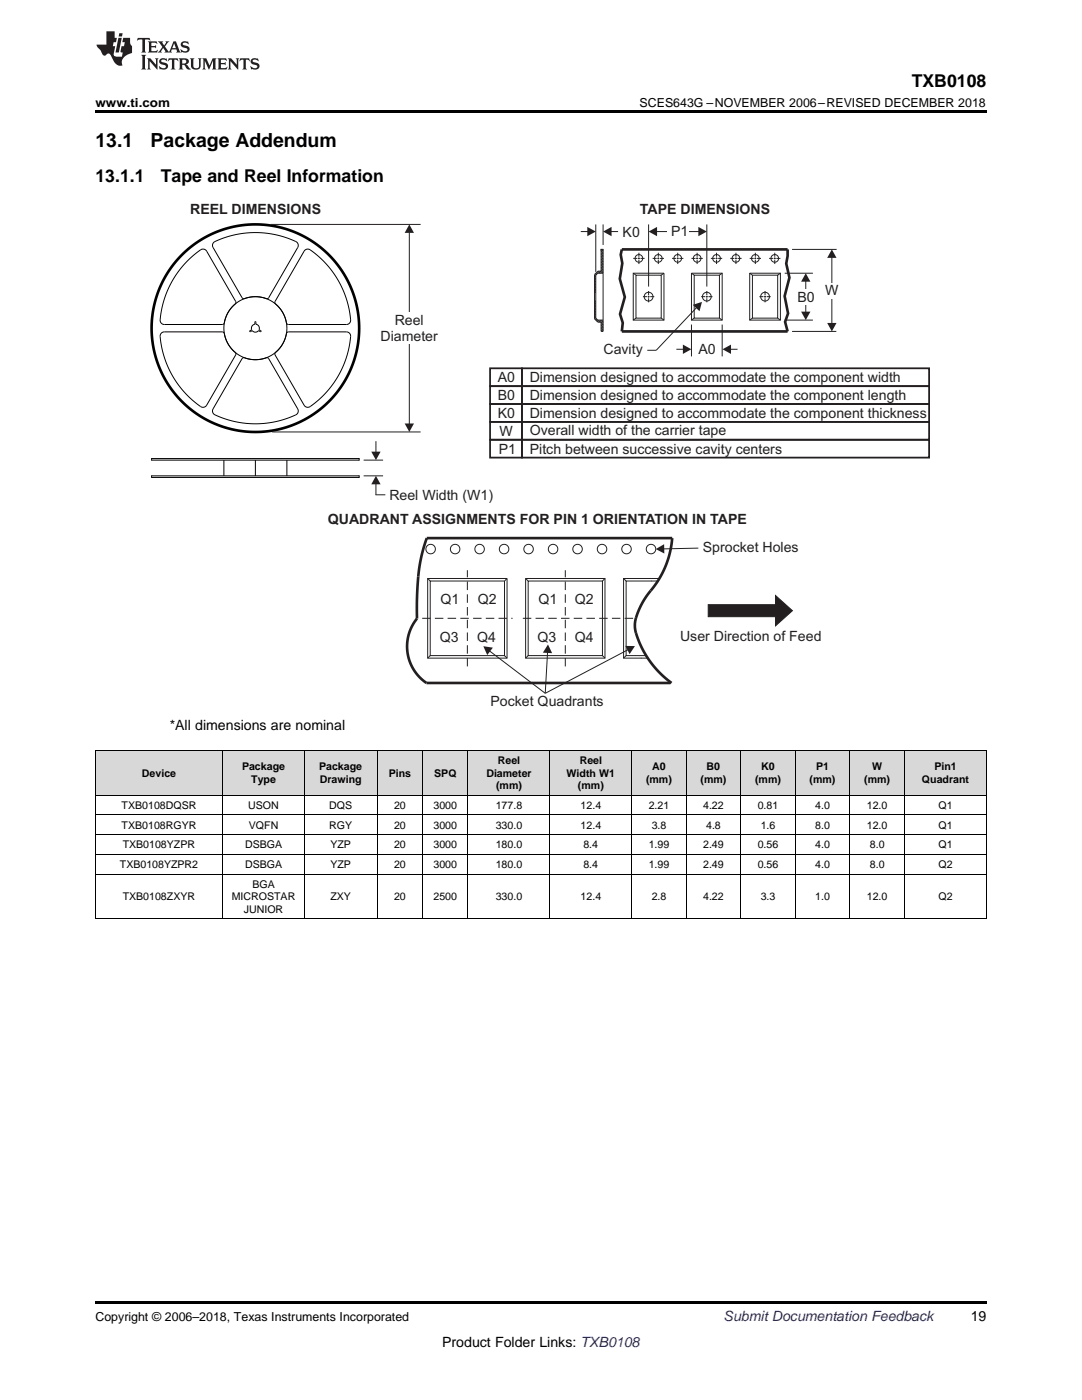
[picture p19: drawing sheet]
<svg xmlns="http://www.w3.org/2000/svg" width="216mm" height="279mm" viewBox="0 0 216 279" stroke-linecap="round" stroke-linejoin="round" font-family="sans-serif">
<defs><g id="words">
<g font-size="3.9">
<text x="19" y="29.3">13.1</text>
<text x="30.1" y="29.3">Package Addendum</text>
</g>
<g font-size="3.5">
<text x="181.9" y="17.3">TXB0108</text>
<text x="19" y="36.3">13.1.1</text>
<text x="32.1" y="36.3">Tape and Reel Information</text>
</g>
<g font-size="2.8" fill="#231f20">
<text x="38" y="42.8">REEL DIMENSIONS</text>
<text x="124.2" y="47.2">K0</text>
<text x="127.7" y="42.8">TAPE DIMENSIONS</text>
<text x="133.9" y="47.2">P1</text>
<text x="164.7" y="59">W</text>
<text x="78.8" y="64.9">Reel</text>
<text x="159.1" y="60.2">B0</text>
<text x="75.9" y="68.1">Diameter</text>
<text x="120.4" y="70.6">Cavity</text>
<text x="139.4" y="70.7">A0</text>
<text x="99.3" y="76.3">A0</text>
<text x="105.7" y="76.3">Dimension designed to accommodate the component width</text>
<text x="99.3" y="79.8">B0</text>
<text x="99.3" y="83.4">K0</text>
<text x="105.7" y="79.8">Dimension designed to accommodate the component length</text>
<text x="105.7" y="83.4">Dimension designed to accommodate the component thickness</text>
<text x="99.7" y="87">W</text>
<text x="105.7" y="86.9">Overall width of the carrier tape</text>
<text x="99.5" y="90.6">P1</text>
<text x="105.7" y="90.5">Pitch between successive cavity centers</text>
<text x="77.7" y="99.7">Reel Width (W1)</text>
<text x="65.4" y="104.5">QUADRANT ASSIGNMENTS FOR PIN 1 ORIENTATION IN TAPE</text>
<text x="140.2" y="110.2">Sprocket Holes</text>
<text x="87.9" y="120.6">Q1</text>
<text x="95.4" y="120.6">Q2</text>
<text x="107.5" y="120.6">Q1</text>
<text x="114.7" y="120.6">Q2</text>
<text x="87.7" y="128.1">Q3</text>
<text x="95.2" y="128.1">Q4</text>
<text x="107.3" y="128.1">Q3</text>
<text x="114.7" y="128.1">Q4</text>
<text x="135.7" y="127.9">User Direction of Feed</text>
<text x="97.9" y="140.9">Pocket Quadrants</text>
</g>
<g font-size="2.8">
<text x="33.9" y="145.6">*All dimensions are nominal</text>
<text x="193.7" y="263.6">19</text>
<text x="88.2" y="268.9">Product Folder Links: TXB0108</text>
</g>
<text font-size="2.8" fill="#0000c8" x="144.4" y="263.6">Submit Documentation Feedback</text>
<g font-size="2.5">
<text x="19" y="21.4">www.ti.com</text>
<text x="127.6" y="21.4">SCES643G –NOVEMBER 2006–REVISED DECEMBER 2018</text>
<text x="19" y="263.6">Copyright © 2006–2018, Texas Instruments Incorporated</text>
</g>
<g font-size="2.1">
<text x="28.3" y="155">Device</text>
<text x="48.3" y="153.7">Package</text>
<text x="63.7" y="153.7">Package</text>
<text x="77.6" y="155">Pins</text>
<text x="86.6" y="155">SPQ</text>
<text x="97" y="155">Diameter</text>
<text x="99.3" y="152.5">Reel</text>
<text x="113.1" y="155">Width W1</text>
<text x="115.7" y="152.5">Reel</text>
<text x="130.1" y="153.7">A0</text>
<text x="141" y="153.7">B0</text>
<text x="151.9" y="153.7">K0</text>
<text x="162.8" y="153.7">P1</text>
<text x="174" y="153.7">W</text>
<text x="186.4" y="153.7">Pin1</text>
<text x="24.3" y="161.4">TXB0108DQSR</text>
<text x="49.5" y="161.4">USON</text>
<text x="50.1" y="156.2">Type</text>
<text x="63.8" y="156.2">Drawing</text>
<text x="65.7" y="161.4">DQS</text>
<text x="78.6" y="161.4">20</text>
<text x="86.5" y="161.4">3000</text>
<text x="98.9" y="161.4">177.8</text>
<text x="99" y="157.4">(mm)</text>
<text x="115.3" y="157.4">(mm)</text>
<text x="115.9" y="161.4">12.4</text>
<text x="128.9" y="156.2">(mm)</text>
<text x="129.4" y="161.4">2.21</text>
<text x="139.8" y="156.2">(mm)</text>
<text x="140.3" y="161.4">4.22</text>
<text x="150.7" y="156.2">(mm)</text>
<text x="151.2" y="161.4">0.81</text>
<text x="161.5" y="156.2">(mm)</text>
<text x="162.7" y="161.4">4.0</text>
<text x="172.4" y="156.2">(mm)</text>
<text x="173" y="161.4">12.0</text>
<text x="184" y="156.2">Quadrant</text>
<text x="187.3" y="161.4">Q1</text>
<text x="24.3" y="165.3">TXB0108RGYR</text>
<text x="49.7" y="165.3">VQFN</text>
<text x="65.7" y="165.3">RGY</text>
<text x="78.6" y="165.3">20</text>
<text x="86.5" y="165.3">3000</text>
<text x="98.9" y="165.3">330.0</text>
<text x="115.9" y="165.3">12.4</text>
<text x="130" y="165.3">3.8</text>
<text x="140.9" y="165.3">4.8</text>
<text x="151.8" y="165.3">1.6</text>
<text x="162.7" y="165.3">8.0</text>
<text x="173" y="165.3">12.0</text>
<text x="187.3" y="165.3">Q1</text>
<text x="23.9" y="173.2">TXB0108YZPR2</text>
<text x="24.5" y="169.3">TXB0108YZPR</text>
<text x="48.9" y="169.3">DSBGA</text>
<text x="48.9" y="173.2">DSBGA</text>
<text x="65.9" y="169.3">YZP</text>
<text x="65.9" y="173.2">YZP</text>
<text x="78.6" y="169.3">20</text>
<text x="78.6" y="173.2">20</text>
<text x="86.5" y="169.3">3000</text>
<text x="86.5" y="173.2">3000</text>
<text x="98.9" y="169.3">180.0</text>
<text x="98.9" y="173.2">180.0</text>
<text x="116.4" y="169.3">8.4</text>
<text x="116.4" y="173.2">8.4</text>
<text x="129.4" y="169.3">1.99</text>
<text x="129.4" y="173.2">1.99</text>
<text x="140.3" y="169.3">2.49</text>
<text x="140.3" y="173.2">2.49</text>
<text x="151.2" y="169.3">0.56</text>
<text x="151.2" y="173.2">0.56</text>
<text x="162.7" y="169.3">4.0</text>
<text x="162.7" y="173.2">4.0</text>
<text x="173.6" y="169.3">8.0</text>
<text x="173.6" y="173.2">8.0</text>
<text x="187.3" y="169.3">Q1</text>
<text x="187.3" y="173.2">Q2</text>
<text x="24.5" y="179.7">TXB0108ZXYR</text>
<text x="46.2" y="179.7">MICROSTAR</text>
<text x="50.4" y="177.2">BGA</text>
<text x="65.9" y="179.7">ZXY</text>
<text x="78.6" y="179.7">20</text>
<text x="86.5" y="179.7">2500</text>
<text x="98.9" y="179.7">330.0</text>
<text x="115.9" y="179.7">12.4</text>
<text x="130" y="179.7">2.8</text>
<text x="140.3" y="179.7">4.22</text>
<text x="151.8" y="179.7">3.3</text>
<text x="162.7" y="179.7">1.0</text>
<text x="173" y="179.7">12.0</text>
<text x="187.3" y="179.7">Q2</text>
<text x="48.6" y="182.1">JUNIOR</text>
</g>
</g></defs>
<g fill="#d8d8d8">
<path d="M19 149.8h25.4v8.9h-25.4z"/>
<path d="M44.4 149.8h16.3v8.9h-16.3z"/>
<path d="M60.7 149.8h14.6v8.9h-14.6z"/>
<path d="M75.3 149.8h9v8.9h-9z"/>
<path d="M84.3 149.8h9.1v8.9h-9.1z"/>
<path d="M93.4 149.8h16.3v8.9h-16.3z"/>
<path d="M109.7 149.8h16.4v8.9h-16.4z"/>
<path d="M126.1 149.8h10.8v8.9h-10.8z"/>
<path d="M136.9 149.8h10.9v8.9h-10.9z"/>
<path d="M147.8 149.8h10.9v8.9h-10.9z"/>
<path d="M158.7 149.8h10.9v8.9h-10.9z"/>
<path d="M169.6 149.8h10.9v8.9h-10.9z"/>
<path d="M180.5 149.8h16.3v8.9h-16.3z"/>
</g>
<path d="M19 259.7h177.8v.5h-177.8z" fill="#000"/>
<g fill="none" stroke="#000" stroke-width=".2">
<path d="M19 158.7h177.8M19 149.8h177.8M19.1 149.8v33.6M44.4 149.8v33.6M60.7 149.8v33.6M75.2 149.8v33.6M84.3 149.8v33.6M93.4 149.8v33.6M109.7 149.8v33.6M126 149.8v33.6M136.9 149.8v33.6M147.8 149.8v33.6"/>
<path d="M158.7 149.8v33.6M169.6 149.8v33.6M180.5 149.8v33.6M196.8 149.8v33.6M19 174.5h177.8M19 170.5h177.8M19 166.6h177.8M19 162.6h177.8M19 183.4h177.8"/>
</g>
<path d="M97.8 73.5h6.4v3.6h-6.4zM97.8 77.1h6.4v3.5h-6.4zM97.8 80.6h6.4v3.6h-6.4z" fill="none" stroke="#231f20" stroke-width=".35"/>
<path d="M81.7 46.3v38.4" fill="none" stroke="#231f20" stroke-width=".2"/>
<g fill="#231f20">
<path d="M80.7 84.5h1.9l-.9 1.7z"/>
<path d="M81.7 44.8l.9 1.7h-1.9z"/>
</g>
<circle cx="51" cy="65.5" r="20.7" fill="none" stroke="#000" stroke-width=".53"/>
<g fill="none" stroke="#000" stroke-width=".2">
<path d="M37.4 52.1l2.7-2.3 .5-.1 .5 .2 6 10.3a.82 .82 0 0 1-.6 .9l-.9 1.2-.7 1.5a.8 .8 0 0 1-.5 1h-11.6l-.4-.2-.3-.3-.1-.5 .3-2.3 1.1-3.5 1.7-3.1zM42.7 48.4l1.7-.8 2-.6 2.1-.4 2.3-.2 2.4 .1 2.1 .4 2.3 .7 1.7 .8 .2 .5-.1 .4-5.8 10.2a.82 .82 0 0 1-1.1-.1l-1.5-.2-1.6 .2a.82 .82 0 0 1-1 .1l-5.9-10.2-.1-.5zM60.8 50l.4-.3 .5 .1 1.5 1 2 2 1.8 2.4 1.2 2 .9 2.2 .6 2.3 .2 2.4-.3 .5-.5 .2-11.6-.1a.82 .82 0 0 1-.5-.9l-.6-1.5-1-1.2a.83 .83 0 0 1-.5-.9zM32.2 66.5l.6-.3 11.7 .1a.82 .82 0 0 1 .4 .9l.6 1.4 1 1.3a.8 .8 0 0 1 .6 .9l-5.9 10.1-.4 .3-.5 .1-1.7-1.3-1.6-1.5-1.5-1.8-1.3-2-1.1-2.4-.7-2.3-.4-2.8zM48.3 71.5h.1a.82 .82 0 0 1 1 .1l1.5 .2 1.6-.2a.82 .82 0 0 1 1.1-.1l5.8 10.1 .1 .5-.4 .7-2.8 1-2.6 .6-2.6 .2-2.4-.2-2.8-.5-3.1-1.1-.4-.6 .1-.6zM50.9 64.2l.2 .1v.4l.5 .4 .1 .7 .4 .2v.2l-.5-.2-.6 .3-.4-.1-.3-.2-.5 .1 .4-.3 .1-.8 .6-.3zM57.3 66.4l.3-.2h11.5l.6 .2 .3 .8-.5 2.8-.8 2.5-1 2.2-1.5 2.2-1.7 2-2.6 2.2-.7 .2-.5-.4-5.8-10.2a.83 .83 0 0 1 .5-.8l1.2-1.6zM30.3 95h41.4v.3h-41.4zM30.3 91.5h41.4v.3h-41.4zM44.7 91.8v3.2M51 91.8v3.2M57.2 91.8v3.2"/>
<circle cx="51" cy="65.5" r="6.3"/>
</g>
<path d="M54 44.8h29.9M54.3 86.2h29.6M72.6 91.8h3.8M72.6 95h3.8M75 96.5v2.2" fill="none" stroke="#231f20" stroke-width=".2"/>
<path d="M75 95l.9 1.7h-1.8z" fill="#231f20"/>
<path d="M160.8 56.1v6.2M75 98.7h1.8" fill="none" stroke="#231f20" stroke-width=".2"/>
<path d="M104.2 77.1h81.2v3.5h-81.2zM104.2 73.5h81.2v3.6h-81.2zM97.8 84.2h6.4v3.6h-6.4zM97.8 87.8h6.4v3.5h-6.4zM104.2 80.6h81.2v3.6h-81.2zM104.2 84.2h81.2v3.6h-81.2zM104.2 87.8h81.2v3.5h-81.2z" fill="none" stroke="#231f20" stroke-width=".35"/>
<g fill="#231f20">
<path d="M160.8 54.5l.9 1.7h-1.8z"/>
<path d="M159.9 62.2h1.8l-.9 1.7z"/>
</g>
<path d="M166 51.3v13.3" fill="none" stroke="#231f20" stroke-width=".2"/>
<g fill="#231f20">
<path d="M166 49.8l.9 1.7h-1.8z"/>
<path d="M165.1 64.5h1.8l-.9 1.6z"/>
</g>
<path d="M131 46.2h8.5" fill="none" stroke="#231f20" stroke-width=".2"/>
<g fill="#231f20">
<path d="M129.4 46.2l1.7-.9v1.8z"/>
<path d="M139.3 45.3l1.7 .9-1.7 .9z"/>
</g>
<path d="M124.1 49.8h33.1v1.3l-.3 1.5 .6 2.8-.9 3.7 .6 3.5-.5 1.6 .5 1.9h-33.1l.2-1.7-.6-1.7 1-3.4-1-3.7 .5-3.1-.3-1.7z" fill="none" stroke="#231f20" stroke-width=".53"/>
<g fill="none" stroke="#231f20" stroke-width=".2">
<path d="M118.6 58.3h.3M118.9 44.8v9.5M118.9 55.1l-.3 .3M118.9 55.4l-.3 .3M118.9 55.8l-.3 .2M118.9 56.1l-.3 .2M118.9 56.4l-.3 .2M118.9 56.7l-.3 .3M118.9 57l-.3 .3M118.9 57.3l-.3 .3M118.9 57.6l-.3 .3M118.9 58l-.3 .2"/>
<path d="M118.9 58.3h-.1M119.6 54.1l-1 1M119.9 54.1l-.4 .4M119.9 49.8h.4v16.3h-.4v-1.8h-.6l-.7-.7v-8.8l.7-.7h.6zM120.2 49.8l-.3 .2M120.3 54.5h-1l-.4 .4v8.6l.4 .4h1M120.3 53l-.4 .4M120.3 44.8v4.1M120.3 49.9l-.4 .4M120.3 50.2l-.4 .4M120.3 50.5l-.4 .4M120.3 50.8l-.4 .4"/>
<path d="M120.3 51.2l-.4 .4M120.3 51.5l-.4 .4M120.3 51.8l-.4 .4M120.3 52.1l-.4 .4M120.3 52.4l-.4 .4M120.3 52.7l-.4 .4M120.3 53.4l-.4 .4M120.3 53.7l-.4 .4M120.3 54l-.5 .5M120.3 54.3l-.2 .2M126.4 51.6h.8M126.4 54.5h6.1v9.4h-6.1z"/>
<path d="M126.4 54.5l.5 .4M126.9 54.9h5v8.6h-5zM127.3 51.6h.4M127.5 50.4v.8M127.5 51.4v.4M127.5 51.9v.8M127.8 51.6h.8M128.3 59.2h.8M129.2 59.2h.4M129.4 44.8v12.4M129.4 58.1v.8M129.4 59v.4"/>
<path d="M129.4 59.5v.8M129.7 59.2h.8M130.2 51.6h.8M131.2 51.6h.4M131.4 50.4v.8M131.4 51.4v.4M131.4 51.9v.8M131.7 51.6h.8M132.5 54.5l-.6 .4M134.1 51.6h.8M135 51.6h.4M135.2 50.4v.8"/>
<path d="M135.2 51.4v.4M135.2 51.9v.8M135.6 51.6h.8M138 51.6h.8M138 54.5h6.1v9.4h-6.1zM138 54.5l.5 .4M138.5 54.9h5.1v8.6h-5.1zM138.9 51.6h.4M139.1 50.4v.8M139.1 51.4v.4M139.1 51.9v.8M139.4 51.6h.8"/>
<path d="M139.9 59.2h.8M140.8 59.2h.4M141 44.8v12.4M141 58.1v.8M141 59v.4M141 59.5v.8M141.4 59.2h.8M141.8 51.6h.9M142.8 51.6h.4M143 50.4v.8M143 51.4v.4M143 51.9v.8"/>
<path d="M143.3 51.6h.8M144.1 54.5l-.5 .4M145.7 51.6h.8M146.7 51.6h.3M146.8 50.4v.8M146.8 51.4v.4M146.8 51.9v.8M147.2 51.6h.8M149.6 51.6h.8M149.6 54.5h6.1v9.4h-6.1zM149.6 54.5l.5 .4M150.1 54.9h5.1v8.6h-5.1z"/>
<path d="M150.5 51.6h.4M150.7 50.4v.8M150.7 51.4v.4M150.7 51.9v.8M151 51.6h.8M151.5 59.2h.8M152.5 59.2h.4M152.7 58.1v.8M152.7 59v.4M152.7 59.5v.8M153 59.2h.8M153.5 51.6h.8"/>
<path d="M154.4 51.6h.4M154.6 50.4v.8M154.6 51.4v.4M154.6 51.9v.8M154.9 51.6h.8M155.7 54.5l-.5 .4M156.6 54.5h5.6M158 49.8h8.9M118.6 60.1h.3M118.7 60.1h-.1M118.9 60.2l-.3 .2M118.9 60.5l-.3 .2"/>
<path d="M118.9 60.8l-.3 .2M118.9 61.1l-.3 .3M118.9 61.4l-.3 .3M118.9 61.7l-.3 .3M118.9 62l-.3 .3M118.9 62.4l-.3 .2M118.9 62.7l-.3 .2M118.9 63l-.3 .2M118.9 63.3l-.3 .3M118.9 63.6l-.2 .1M119.1 63.7l-.2 .2M119.3 63.9l-.2 .2"/>
<path d="M119.6 63.9l-.4 .3M119.9 63.9l-.4 .4M120.2 63.9l-.4 .4M120.3 64l-.4 .4M120.3 64.4l-.4 .4M120.3 64.7l-.4 .4M120.3 65l-.4 .4M120.3 65.3l-.4 .4M120.3 65.6l-.4 .4M120.3 65.9l-.2 .2M126.9 63.5l-.5 .4M131.9 63.5l.6 .4"/>
<path d="M138 64.8v6.3M138.5 63.5l-.5 .4M139 61.4l-8.1 8.5M143.6 63.5l.5 .4M144.1 64.8v6.3M150.1 63.5l-.5 .4M155.2 63.5l.5 .4M156.6 63.9h5.6M158 66.1h8.9"/>
<circle cx="127.5" cy="51.6" r=".76"/>
<circle cx="129.4" cy="59.2" r=".87"/>
<circle cx="131.4" cy="51.6" r=".76"/>
<circle cx="135.2" cy="51.6" r=".76"/>
<circle cx="139.1" cy="51.6" r=".76"/>
<circle cx="141" cy="59.2" r=".87"/>
<circle cx="143" cy="51.6" r=".76"/>
<circle cx="146.8" cy="51.6" r=".76"/>
<circle cx="150.7" cy="51.6" r=".76"/>
<circle cx="152.7" cy="59.2" r=".87"/>
<circle cx="154.6" cy="51.6" r=".76"/>
</g>
<path d="M138.2 60.8l1.9-.6-.5 1.9z" fill="#231f20"/>
<path d="M121.9 46.2h1.4M129.2 69.9h1.7" fill="none" stroke="#231f20" stroke-width=".2"/>
<path d="M120.3 46.2l1.7-.9v1.8z" fill="#231f20"/>
<path d="M115.9 46.2h1.4" fill="none" stroke="#231f20" stroke-width=".2"/>
<path d="M117.2 45.3l1.7 .9-1.7 .9z" fill="#231f20"/>
<path d="M133.8 136.3h-48.7l-1.2-1-1.1-1.3-.8-1.5-.6-1.6-.2-1.7 .2-1.7 .4-1.7 .8-1.5a2.49 2.49 0 0 0 .6-2.3l.1-4.5 .3-4 .6-3.1 1-3h48.9l-.4 3-1 2.8-1.4 2.6-2.4 3.3-1 1.7-1 2.5-.2 1.5 .1 1.3 .6 1.6 1.7 3.4 2.1 2.7 2.8 2.5" fill="none" stroke="#231f20" stroke-width=".53"/>
<g fill="none" stroke="#231f20" stroke-width=".2">
<path d="M85.3 115.5h15.9v15.8h-15.9zM85.8 116h14.9v14.8h-14.9zM104.9 115.5h15.8v15.8h-15.8zM105.4 116h14.8v14.8h-14.8zM130 116h-5.1v14.8h2.8M130.3 115.5h-5.9v15.8h3.6M139.3 109.4l-6.9 .1"/>
<circle cx="85.9" cy="109.6" r=".95"/>
<circle cx="90.8" cy="109.6" r=".95"/>
<circle cx="95.7" cy="109.6" r=".95"/>
<circle cx="100.6" cy="109.6" r=".95"/>
<circle cx="105.5" cy="109.6" r=".95"/>
<circle cx="110.4" cy="109.6" r=".95"/>
<circle cx="115.2" cy="109.6" r=".95"/>
<circle cx="120.1" cy="109.6" r=".95"/>
<circle cx="125" cy="109.6" r=".95"/>
<circle cx="129.9" cy="109.6" r=".95"/>
</g>
<path d="M84.2 123.4h18.1M93.3 133v-19.2M112.8 133v-19.2M126.3 123.4h-22.5" fill="none" stroke="#231f20" stroke-width=".2" stroke-dasharray="1.7 .8" stroke-linecap="butt"/>
<path d="M130.8 109.6l1.7-1 .1 1.9z" fill="#231f20"/>
<path d="M85.3 115.5l.5 .5M101.2 115.5l-.5 .5M104.9 115.5l.5 .5M120.7 115.5l-.5 .5M124.4 115.5l.5 .5M85.8 130.8l-.5 .5M97.7 129.9l11.1 8.5M100.7 130.8l.5 .5M105.4 130.8l-.5 .5M120.2 130.8l.5 .5M124.9 130.8l-.5 .5" fill="none" stroke="#231f20" stroke-width=".2"/>
<path d="M96.4 129l1.9 .3-1.1 1.4z" fill="#231f20"/>
<path d="M109.3 130.2l-.5 8.2" fill="none" stroke="#231f20" stroke-width=".2"/>
<path d="M109.3 128.6l.9 1.8-1.9-.1z" fill="#231f20"/>
<path d="M125.3 129.7l-16.5 8.7" fill="none" stroke="#231f20" stroke-width=".2"/>
<path d="M124.8 128.9h1.9l-1.1 1.6z" fill="#231f20"/>
<path d="M135 69.7h1.4" fill="none" stroke="#231f20" stroke-width=".2"/>
<path d="M136.3 68.8l1.7 .9-1.7 .9z" fill="#231f20"/>
<path d="M145.7 69.7h1.5" fill="none" stroke="#231f20" stroke-width=".2"/>
<path d="M144.2 69.7l1.7-.9v1.8z" fill="#231f20"/>
<path d="M75 88v2.3" fill="none" stroke="#231f20" stroke-width=".2"/>
<path d="M74.1 90.1h1.8l-.9 1.7z" fill="#231f20"/>
<path d="M130 116h1.3M130.3 115.5h1.3M127.7 130.8h1.2M128 131.3h1.3" fill="none" stroke="#231f20" stroke-width=".2"/>
<path d="M141.3 120.7h13.4v-1.8l3.4 3-3.4 3v-1.8h-13.4z" fill-rule="evenodd" fill="#231f20"/>
<path d="M141.3 120.7h13.4v-1.8l3.4 3-3.4 3v-1.8h-13.4z" fill="none" stroke="#231f20" stroke-width=".2"/>
<g fill="#fff">
<path d="M133.1 44.6h4.2v3.2h-4.2z" fill-rule="evenodd"/>
<path d="M159.1 57.6h3.5v3.2h-3.5z" fill-rule="evenodd"/>
<path d="M164.7 56.4h2.6v3.2h-2.6z" fill-rule="evenodd"/>
<path d="M78.8 62.3h5.8v3.2h-5.8z" fill-rule="evenodd"/>
<path d="M75.9 65.5h11.5v3.2h-11.5z" fill-rule="evenodd"/>
</g>
<path d="M19 22h177.8v.5h-177.8z" fill="#000"/>
<g fill="#231f20">
<path d="M27.5 7.6l-.1 .5 .4-.2h.6v.1v2.1l-.2 .4h1l-.3-.4v-2.1l.1-.1h.5l.5 .2-.2-.5zM29.5 8.3l.2 .3v1.5l-.2 .4h1.8l.2-.6a1.04 1.04 0 0 1-1.3 .2v-.7h.6l.3 .2v-.6l-.3 .2h-.6v-.6l.8-.1 .4 .3-.2-.5zM31.5 8.3l.9 1.1-.9 1.1h.8l-.2-.2 .5-.7 .4 .7-.2 .2h1.5l-.1-.2 .1-.4h.9l.1 .4-.2 .2h1l-.3-.3-.7-1.9h-.5l-.9 2-.8-1 .9-1h-.8l.1 .3-.3 .5-.4-.6 .2-.2zM34.7 8.6l.4 1h-.7zM36.3 8.4a.63 .63 0 0 0-.2 .7 .63 .63 0 0 0 .6 .4l.6 .2 .1 .2a.75 .75 0 0 1-.7 .4 .75 .75 0 0 1-.6-.5l.1 .7 .1-.1a1.11 1.11 0 0 0 1.5-.6 1.13 1.13 0 0 0-1.2-.8l-.1-.4a1.04 1.04 0 0 1 1.2 .2l-.2-.5-.1 .1-.5-.2zM28.2 10.9l.2 .4v2.2l-.2 .4h1l-.3-.4v-2.2l.3-.4zM29.3 11.6l.3 .4v1.5l-.3 .4h.8l-.2-.4v-1.3l1.5 1.7v-1.9l.2-.4h-.7l.2 .4v.9l-1.1-1.3zM32 11.8a.62 .62 0 0 0-.2 .7 .62 .62 0 0 0 .6 .4l.6 .1 .1 .3a.76 .76 0 0 1-.7 .3 .76 .76 0 0 1-.6-.4l.1 .7 .1-.1a1.11 1.11 0 0 0 1.5-.6 1.13 1.13 0 0 0-1.2-.8l-.1-.4a1.04 1.04 0 0 1 1.2 .2l-.2-.6-.1 .1-.5-.1zM33.7 11.6l-.2 .6a.61 .61 0 0 1 .8-.3v1.6l-.2 .4h.9l-.2-.4v-1.6a.63 .63 0 0 1 .8 .3l-.2-.6zM35.6 11.6l.3 .4v1.5l-.3 .4h1l-.2-.2v-.8l.5 .2a.76 .76 0 0 0 1.2 .7l-1-1a.58 .58 0 0 0 .6-.5 .58 .58 0 0 0-.5-.6zM36.4 11.9h.1a.45 .45 0 0 1 .5 .1 .45 .45 0 0 1 .1 .5l-.7 .2zM37.9 11.6l.2 .2a2.17 2.17 0 0 0 .3 1.9 .99 .99 0 0 0 1.6-.6v-1.1l.2-.4h-.7l.2 .2a1.92 1.92 0 0 1-.2 1.8 .6 .6 0 0 1-.9-.5v-1.1l.2-.4zM40.4 11.6l.2 .4v1.5l-.2 .4h.7l-.2-.4v-1.4l.8 1.8 .8-1.8v1.4l-.2 .4h.9l-.2-.4v-1.5l.2-.4h-.8l-.6 1.5-.6-1.5zM43.4 11.6l.2 .4v1.5l-.2 .4h1.8l.2-.6a1.04 1.04 0 0 1-1.3 .1v-.6h.5l.4 .2v-.6l-.4 .2h-.5v-.7h.8l.3 .3-.1-.6zM45.5 11.6l.2 .4v1.5l-.2 .4h.7l-.2-.4v-1.3l1.5 1.7v-1.9l.2-.4h-.7l.2 .4v.9l-1.1-1.3zM47.9 11.6l-.1 .6a.61 .61 0 0 1 .8-.3v1.6l-.3 .4h1l-.3-.4 .1-1.6a.63 .63 0 0 1 .7 .3l-.1-.6zM50.2 11.8a.62 .62 0 0 0-.2 .7 .62 .62 0 0 0 .6 .4l.6 .1 .2 .3a.76 .76 0 0 1-.8 .3 .76 .76 0 0 1-.6-.4l.1 .7 .2-.1a1.11 1.11 0 0 0 1.5-.6 1.13 1.13 0 0 0-1.3-.8l-.1-.4a1.04 1.04 0 0 1 1.2 .2l-.1-.6-.2 .1-.5-.1z"/>
<path d="M21.2 6.3v2.6h-1.9l.1 .4 .7 .9a.91 .91 0 0 0 1 .8 .56 .56 0 0 1 .5-.3 .56 .56 0 0 1 .5 .3l.4 .8a1.53 1.53 0 0 0 1.9 1.2 1.54 1.54 0 0 1 1-2.1l.9-.3v-1.4a1.52 1.52 0 0 1-.3-1.6h-1.4l-.2 .8h.5l-.2 .8h-.4l-.2 1v.2l.4 .1-.2 .8a1.93 1.93 0 0 1-1.6-.3l.3-1.8h-.5l.2-.8h.4l.2-.8h-.4v-1.3zM23.6 7.6l-.6 2.9h.7l.6-2.9zM23.8 6.6l-.1 .7h.6l.2-.7z"/>
</g>
<use href="#words"/>
</svg>
